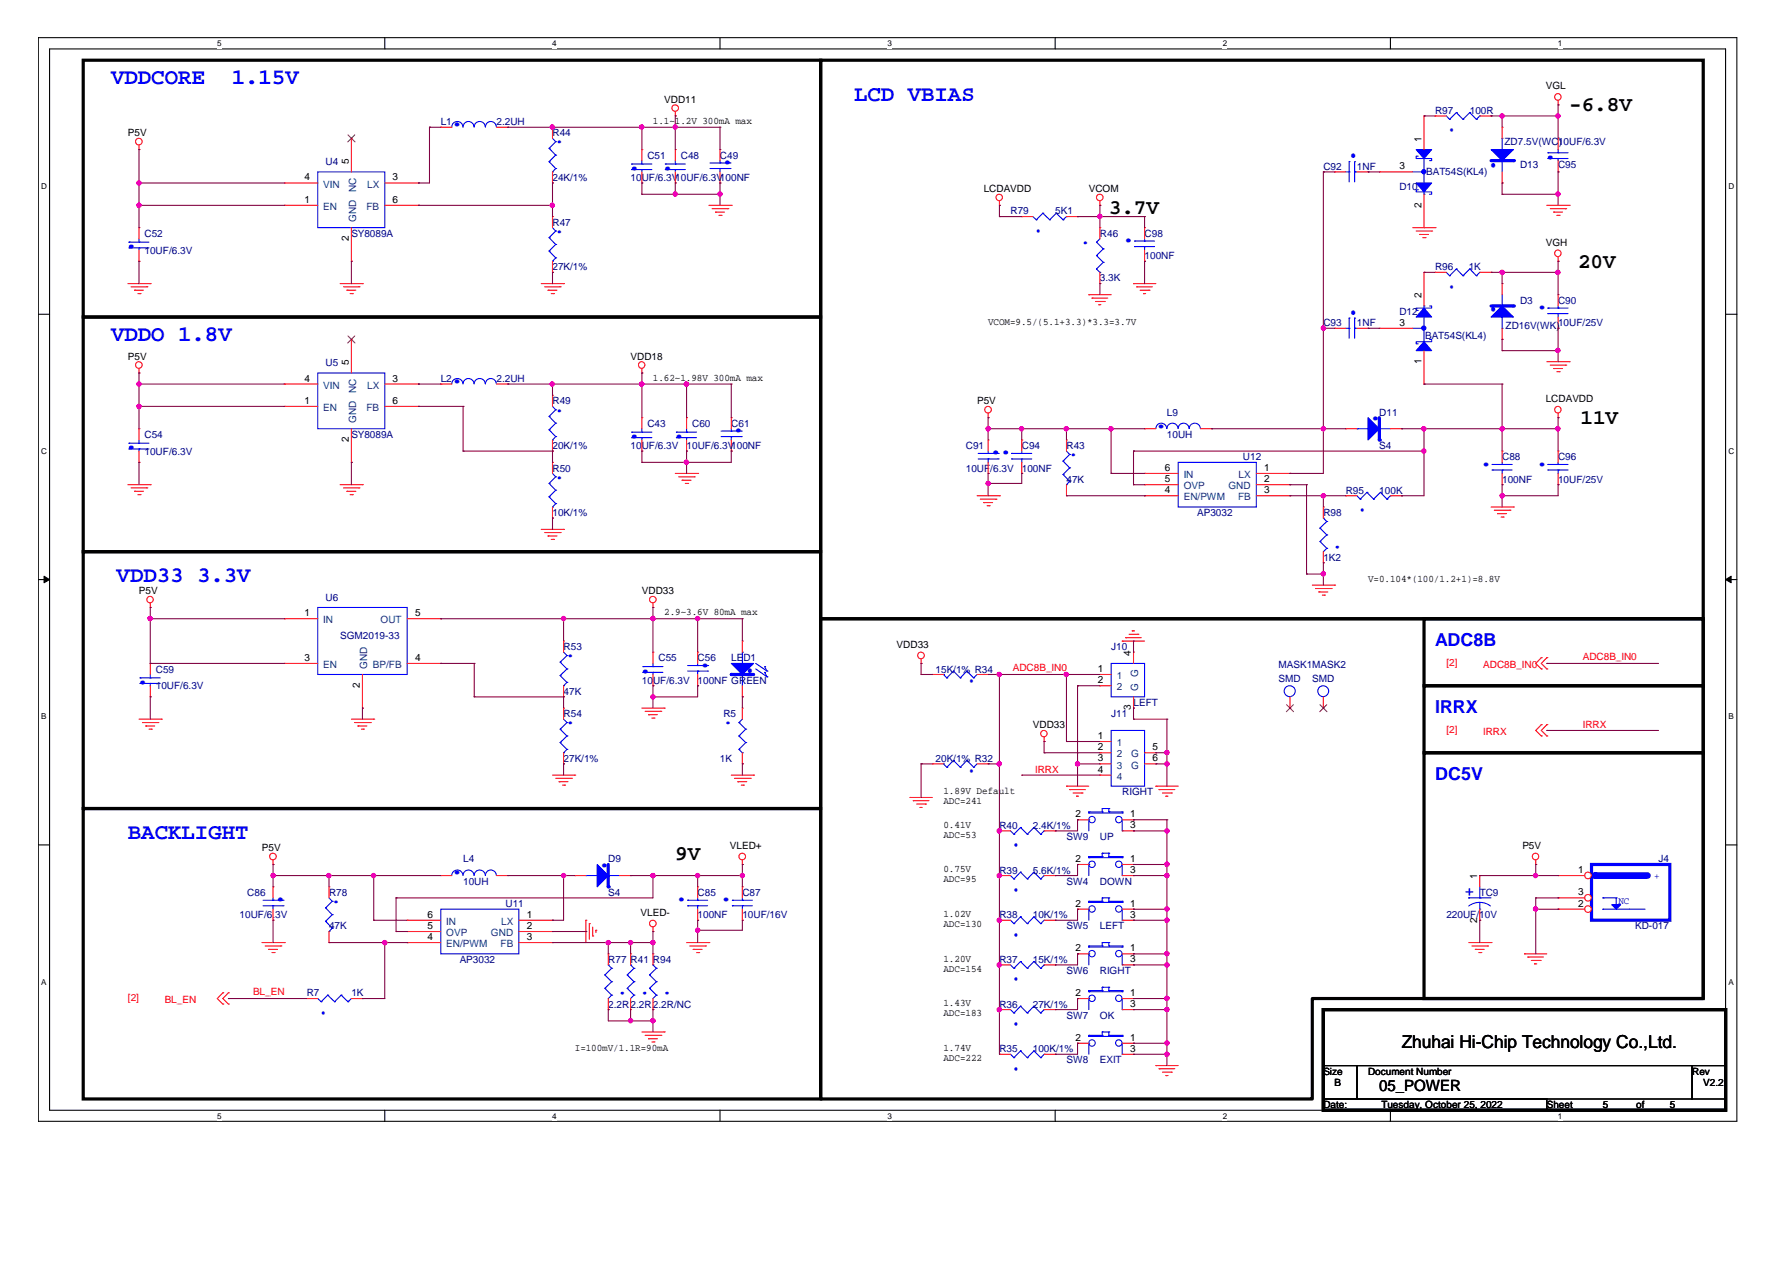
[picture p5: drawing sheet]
<svg xmlns="http://www.w3.org/2000/svg" width="297mm" height="210mm" viewBox="0 0 297 210" stroke-linecap="round" stroke-linejoin="round" font-family="sans-serif">
<defs><g id="words">
<g font-size="5.4" fill="#00f">
<text x="74.2" y="20.9">.</text>
<text x="112.3" y="27.7" transform="rotate(-180 112.3 27.7)">. .</text>
<text x="119" y="27.2">.</text>
<text x="224.1" y="24.2" transform="rotate(90 224.1 24.2)">.</text>
<text x="247.8" y="29" transform="rotate(-90 247.8 29)">.</text>
<text x="258.6" y="25.9" transform="rotate(-180 258.6 25.9)">.</text>
<text x="23.4" y="40.7" transform="rotate(-180 23.4 40.7)">.</text>
<text x="185.5" y="40.2">.</text>
<text x="224.1" y="50.2" transform="rotate(90 224.1 50.2)">.</text>
<text x="247.8" y="53" transform="rotate(-90 247.8 53)">.</text>
<text x="254" y="51.3">.</text>
<text x="74.2" y="63.5">.</text>
<text x="120.8" y="71.6">.</text>
<text x="190.9" y="70.9">.</text>
<text x="226.4" y="69.6">.</text>
<text x="23.4" y="74" transform="rotate(-180 23.4 74)">.</text>
<text x="106.8" y="72.2" transform="rotate(-180 106.8 72.2)">.</text>
<text x="114.2" y="72.2" transform="rotate(-180 114.2 72.2)">.</text>
<text x="163.4" y="75.4">..</text>
<text x="244.7" y="77.2">.</text>
<text x="254" y="77.2">.</text>
<text x="25.3" y="112.9" transform="rotate(-180 25.3 112.9)">.</text>
<text x="108.6" y="111.1" transform="rotate(-180 108.6 111.1)">.</text>
<text x="115.3" y="110.6">.</text>
<text x="124.1" y="109.6" transform="rotate(90 124.1 109.6)">.</text>
<text x="98.6" y="143.7">.</text>
<text x="44.9" y="149.4">.</text>
<text x="74.2" y="145">.</text>
<text x="111.4" y="149.4">.</text>
<text x="118.8" y="149.4">.</text>
</g>
<g font-size="3.9" fill="#00f">
<text x="91.6" y="23.8">.</text>
<text x="240.8" y="22.8" transform="rotate(-90 240.8 22.8)">.</text>
<text x="91.6" y="38.6">.</text>
<text x="172.3" y="39.4" transform="rotate(-90 172.3 39.4)">.</text>
<text x="178.8" y="40.5">.</text>
<text x="240.8" y="48.7" transform="rotate(-90 240.8 48.7)">.</text>
<text x="91.6" y="68.2">.</text>
<text x="176.8" y="75.6">.</text>
<text x="91.6" y="79.3">.</text>
<text x="226" y="85.7" transform="rotate(-90 226 85.7)">.</text>
<text x="222.9" y="90.5" transform="rotate(-180 222.9 90.5)">.</text>
<text x="93.4" y="109">.</text>
<text x="160.9" y="111.8" transform="rotate(90 160.9 111.8)">.</text>
<text x="93.4" y="120.1">.</text>
<text x="119.5" y="120.1">.</text>
<text x="160.9" y="126.6" transform="rotate(90 160.9 126.6)">.</text>
<text x="168.6" y="141.3" transform="rotate(-90 168.6 141.3)">.</text>
<text x="54.5" y="149.7">.</text>
<text x="168.6" y="148.7" transform="rotate(-90 168.6 148.7)">.</text>
<text x="168.6" y="156.1" transform="rotate(-90 168.6 156.1)">.</text>
<text x="111.8" y="164.5" transform="rotate(-180 111.8 164.5)">. . .</text>
<text x="168.6" y="163.5" transform="rotate(-90 168.6 163.5)">.</text>
<text x="53.8" y="169.1" transform="rotate(-90 53.8 169.1)">.</text>
<text x="168.6" y="170.9" transform="rotate(-90 168.6 170.9)">.</text>
<text x="168.6" y="178.3" transform="rotate(-90 168.6 178.3)">.</text>
</g>
<g font-size="3.7" fill="#00f">
<text x="18.4" y="14">VDDCORE</text>
<text x="38.4" y="14">1.15V</text>
<text x="141.6" y="16.8">LCD VBIAS</text>
<text x="18.4" y="56.6">VDDO 1.8V</text>
<text x="19.3" y="96.4">VDD33 3.3V</text>
<text x="21.2" y="139">BACKLIGHT</text>
</g>
<g font-size="3.5">
<text x="260.1" y="18.5">-6.8V</text>
<text x="183.8" y="35.5">3.7V</text>
<text x="261.6" y="44.4">20V</text>
<text x="262" y="70.3">11V</text>
<text x="111.9" y="142.6">9V</text>
</g>
<g font-size="3" fill="#00f">
<text x="237.9" y="107.2">ADC8B</text>
<text x="237.9" y="118.3">IRRX</text>
<text x="237.9" y="129.4">DC5V</text>
</g>
<text font-size="3" x="232.3" y="173.7">Zhuhai Hi-Chip Technology Co.,Ltd.</text>
<text font-size="2.6" x="228.6" y="180.8">05_POWER</text>
<text font-size="2.4" fill="#00f" x="242.9" y="148.6">+</text>
<g font-size="1.7">
<text x="110.1" y="17">VDD11</text>
<text x="256.2" y="14.8">VGL</text>
<text x="21.2" y="22.6">P5V</text>
<text x="108.2" y="20.5">1.1~1.2V 300mA max</text>
<text x="235.6" y="23.5" transform="rotate(-90 235.6 23.5)">1</text>
<text x="50.4" y="29.9">4</text>
<text x="57.8" y="27.2" transform="rotate(-90 57.8 27.2)">5</text>
<text x="65.1" y="29.9">3</text>
<text x="232" y="28.1">3</text>
<text x="50.4" y="33.6">1</text>
<text x="65.1" y="33.6">6</text>
<text x="163.1" y="31.9">LCDAVDD</text>
<text x="180.5" y="31.9">VCOM</text>
<text x="235.6" y="34.4" transform="rotate(-90 235.6 34.4)">2</text>
<text x="57.8" y="40" transform="rotate(-90 57.8 40)">2</text>
<text x="256.2" y="40.7">VGH</text>
<text x="163.8" y="53.9">VCOM=9.5/(5.1+3.3)*3.3=3.7V</text>
<text x="235.6" y="49.4" transform="rotate(-90 235.6 49.4)">2</text>
<text x="21.2" y="59.7">P5V</text>
<text x="104.5" y="59.7">VDD18</text>
<text x="232" y="54">3</text>
<text x="50.4" y="63.3">4</text>
<text x="57.8" y="60.5" transform="rotate(-90 57.8 60.5)">5</text>
<text x="65.1" y="63.3">3</text>
<text x="108.2" y="63.1">1.62~1.98V 300mA max</text>
<text x="235.6" y="60.4" transform="rotate(-90 235.6 60.4)">1</text>
<text x="50.4" y="67">1</text>
<text x="65.1" y="67">6</text>
<text x="162" y="67.1">P5V</text>
<text x="256.2" y="66.7">LCDAVDD</text>
<text x="57.8" y="73.3" transform="rotate(-90 57.8 73.3)">2</text>
<text x="193.1" y="81.8">4</text>
<text x="193.1" y="79.9">5</text>
<text x="193.1" y="78.1">6</text>
<text x="209.5" y="78.1">1</text>
<text x="209.5" y="79.9">2</text>
<text x="209.5" y="81.8">3</text>
<text x="23" y="98.5">P5V</text>
<text x="106.4" y="98.5">VDD33</text>
<text x="226.8" y="96.5">V=0.104*(100/1.2+1)=8.8V</text>
<text x="50.4" y="102.2">1</text>
<text x="68.8" y="102.2">5</text>
<text x="110.1" y="102">2.9~3.6V 80mA max</text>
<text x="148.6" y="107.4">VDD33</text>
<text x="50.4" y="109.6">3</text>
<text x="68.8" y="109.6">4</text>
<text x="182" y="111.4">1</text>
<text x="182" y="113.3">2</text>
<text x="187.5" y="108.7" transform="rotate(-90 187.5 108.7)">4</text>
<text x="59.7" y="114.1" transform="rotate(-90 59.7 114.1)">2</text>
<text x="187.5" y="117.8" transform="rotate(-90 187.5 117.8)">3</text>
<text x="171.2" y="120.8">VDD33</text>
<text x="182" y="122.5">1</text>
<text x="182" y="124.4">2</text>
<text x="191" y="124.4">5</text>
<text x="156.4" y="131.7">1.89V Default</text>
<text x="182" y="126.2">3</text>
<text x="182" y="128.1">4</text>
<text x="191" y="126.2">6</text>
<text x="156.4" y="137.2">0.41V</text>
<text x="156.4" y="133.3">ADC=241</text>
<text x="178.3" y="135.5">2</text>
<text x="187.3" y="135.5">1</text>
<text x="187.3" y="137.3">3</text>
<text x="43.4" y="141.1">P5V</text>
<text x="121" y="140.8">VLED+</text>
<text x="156.4" y="138.9">ADC=53</text>
<text x="178.3" y="142.9">2</text>
<text x="187.3" y="142.9">1</text>
<text x="252.3" y="140.8">P5V</text>
<text x="156.4" y="144.6">0.75V</text>
<text x="156.4" y="146.3">ADC=95</text>
<text x="187.3" y="144.7">3</text>
<text x="244.9" y="145.7" transform="rotate(-90 244.9 145.7)">1</text>
<text x="261.6" y="148.4">3</text>
<text x="261.6" y="144.7">1</text>
<text x="70.8" y="155.9">4</text>
<text x="70.8" y="154">5</text>
<text x="70.8" y="152.2">6</text>
<text x="87.3" y="152.2">1</text>
<text x="87.3" y="154">2</text>
<text x="87.3" y="155.9">3</text>
<text x="106.2" y="151.9">VLED-</text>
<text x="156.4" y="152">1.02V</text>
<text x="156.4" y="153.7">ADC=130</text>
<text x="178.3" y="150.3">2</text>
<text x="187.3" y="150.3">1</text>
<text x="187.3" y="152.2">3</text>
<text x="244.9" y="153" transform="rotate(-90 244.9 153)">2</text>
<text x="261.6" y="150.3">2</text>
<text x="156.4" y="159.5">1.20V</text>
<text x="156.4" y="161.1">ADC=154</text>
<text x="178.3" y="157.7">2</text>
<text x="187.3" y="157.7">1</text>
<text x="187.3" y="159.6">3</text>
<text x="156.4" y="166.9">1.43V</text>
<text x="178.3" y="165.1">2</text>
<text x="187.3" y="165.1">1</text>
<text x="187.3" y="167">3</text>
<text x="156.4" y="168.5">ADC=183</text>
<text x="178.3" y="172.5">2</text>
<text x="187.3" y="172.5">1</text>
<text x="95.3" y="174.3">I=100mV/1.1R=90mA</text>
<text x="156.4" y="174.3">1.74V</text>
<text x="156.4" y="175.9">ADC=222</text>
<text x="187.3" y="174.4">3</text>
<text x="219.4" y="178.2">Size</text>
<text x="226.8" y="178.2">Document Number</text>
<text x="280.5" y="178.2">Rev</text>
<text x="219.4" y="183.7">Date:</text>
<text x="221.2" y="180">B</text>
<text x="229" y="183.7">Tuesday, October 25, 2022</text>
<text x="256.4" y="183.7">Sheet</text>
<text x="265.7" y="183.7">5</text>
<text x="271.2" y="183.7">of</text>
<text x="276.8" y="183.7">5</text>
<text x="282.3" y="180">V2.2</text>
</g>
<g font-size="1.7" fill="#000080">
<text x="73.1" y="20.7">L1</text>
<text x="82.3" y="20.7">2.2UH</text>
<text x="91.6" y="22.6">R44</text>
<text x="237.9" y="18.9">R97</text>
<text x="243.6" y="18.9">100R</text>
<text x="54" y="27.4">U4</text>
<text x="107.3" y="26.3">C51</text>
<text x="112.9" y="26.3">C48</text>
<text x="119.3" y="26.3">C49</text>
<text x="219.4" y="28.2">C92</text>
<text x="224.9" y="28.2">1NF</text>
<text x="236.4" y="29.1">BAT54S(KL4)</text>
<text x="249.4" y="24.1">ZD7.5V(WC)10UF/6.3V</text>
<text x="252" y="27.8">D13</text>
<text x="258.3" y="27.8">C95</text>
<text x="91.6" y="30">24K/1%</text>
<text x="104.5" y="30">10UF/6.3V10UF/6.3V100NF</text>
<text x="167.5" y="35.6">R79</text>
<text x="174.9" y="35.6">5K1</text>
<text x="232" y="31.5">D10</text>
<text x="24" y="39.3">C52</text>
<text x="58.2" y="39.3">SY8089A</text>
<text x="91.6" y="37.4">R47</text>
<text x="182.3" y="39.3">R46</text>
<text x="189.7" y="39.3">C98</text>
<text x="24" y="42.1">10UF/6.3V</text>
<text x="91.6" y="44.8">27K/1%</text>
<text x="182.3" y="46.7">3.3K</text>
<text x="189.7" y="43">100NF</text>
<text x="237.9" y="44.8">R96</text>
<text x="243.5" y="44.8">1K</text>
<text x="232" y="52.2">D12</text>
<text x="252" y="50.4">D3</text>
<text x="258.3" y="50.4">C90</text>
<text x="219.4" y="54.1">C93</text>
<text x="224.9" y="54.1">1NF</text>
<text x="236.2" y="56.1">BAT54S(KL4)</text>
<text x="249.6" y="54.5">ZD16V(WK)10UF/25V</text>
<text x="54" y="60.7">U5</text>
<text x="73.1" y="63.4">L2</text>
<text x="82.3" y="63.4">2.2UH</text>
<text x="91.6" y="67.1">R49</text>
<text x="107.3" y="70.8">C43</text>
<text x="114.7" y="70.8">C60</text>
<text x="121.2" y="70.8">C61</text>
<text x="193.4" y="68.9">L9</text>
<text x="228.6" y="68.9">D11</text>
<text x="24" y="72.6">C54</text>
<text x="24" y="75.4">10UF/6.3V</text>
<text x="58.2" y="72.6">SY8089A</text>
<text x="91.6" y="74.5">20K/1%</text>
<text x="104.5" y="74.5">10UF/6.3V</text>
<text x="113.8" y="74.5">10UF/6.3V100NF</text>
<text x="160.1" y="74.5">C91</text>
<text x="169.4" y="74.5">C94</text>
<text x="176.8" y="74.5">R43</text>
<text x="193.4" y="72.6">10UH</text>
<text x="206" y="76.3">U12</text>
<text x="228.6" y="74.5">S4</text>
<text x="249" y="76.3">C88</text>
<text x="258.3" y="76.3">C96</text>
<text x="91.6" y="78.2">R50</text>
<text x="160.1" y="78.2">10UF/6.3V</text>
<text x="169.4" y="78.2">100NF</text>
<text x="176.8" y="80">47K</text>
<text x="223.1" y="81.9">R95</text>
<text x="228.6" y="81.9">100K</text>
<text x="249" y="80">100NF</text>
<text x="258.3" y="80">10UF/25V</text>
<text x="91.6" y="85.6">10K/1%</text>
<text x="198.4" y="85.6">AP3032</text>
<text x="219.4" y="85.6">R98</text>
<text x="219.4" y="93">1K2</text>
<text x="54" y="99.7">U6</text>
<text x="56.4" y="105.9">SGM2019-33</text>
<text x="93.4" y="107.8">R53</text>
<text x="184.2" y="107.8">J10</text>
<text x="25.8" y="111.5">C59</text>
<text x="106.4" y="113.3">10UF/6.3V</text>
<text x="109.1" y="109.6">C55</text>
<text x="115.6" y="109.6">C56</text>
<text x="115.6" y="113.3">100NF GREEN</text>
<text x="121.2" y="109.6">LED1</text>
<text x="155.1" y="111.5">15K/1% R34</text>
<text x="211.9" y="110.8">MASK1MASK2</text>
<text x="211.9" y="113">SMD</text>
<text x="217.5" y="113">SMD</text>
<text x="25.8" y="114.3">10UF/6.3V</text>
<text x="93.4" y="118.9">R54</text>
<text x="93.4" y="115.2">47K</text>
<text x="119.9" y="118.9">R5</text>
<text x="184.2" y="118.9">J11</text>
<text x="187.9" y="117.1">LEFT</text>
<text x="93.4" y="126.3">27K/1%</text>
<text x="119.3" y="126.3">1K</text>
<text x="155.1" y="126.3">20K/1% R32</text>
<text x="186" y="131.9">RIGHT</text>
<text x="165.7" y="137.4">R40</text>
<text x="171.2" y="137.4">2.4K/1%</text>
<text x="76.8" y="143">L4</text>
<text x="100.8" y="143">D9</text>
<text x="176.8" y="139.3">SW9</text>
<text x="182.3" y="139.3">UP</text>
<text x="274.9" y="143">J4</text>
<text x="41" y="148.6">C86</text>
<text x="54.5" y="148.6">R78</text>
<text x="76.8" y="146.7">10UH</text>
<text x="100.8" y="148.6">S4</text>
<text x="115.6" y="148.6">C85</text>
<text x="123" y="148.6">C87</text>
<text x="165.7" y="144.9">R39</text>
<text x="171.2" y="144.9">5.6K/1%</text>
<text x="176.8" y="146.7">SW4</text>
<text x="182.3" y="146.7">DOWN</text>
<text x="245.3" y="148.6">TC9</text>
<text x="39.7" y="152.3">10UF/6.3V</text>
<text x="54.5" y="154.1">47K</text>
<text x="83.8" y="150.4">U11</text>
<text x="115.6" y="152.3">100NF</text>
<text x="123" y="152.3">10UF/16V</text>
<text x="165.7" y="152.3">R38</text>
<text x="171.2" y="152.3">10K/1%</text>
<text x="176.8" y="154.1">SW5</text>
<text x="182.3" y="154.1">LEFT</text>
<text x="239.7" y="152.3">220UF/10V</text>
<text x="271" y="154.1">KD-017</text>
<text x="76.2" y="159.7">AP3032</text>
<text x="100.8" y="159.7">R77 R41 R94</text>
<text x="165.7" y="159.7">R37</text>
<text x="171.2" y="159.7">15K/1%</text>
<text x="176.8" y="161.5">SW6</text>
<text x="182.3" y="161.5">RIGHT</text>
<text x="50.8" y="165.2">R7</text>
<text x="58.2" y="165.2">1K</text>
<text x="100.8" y="167.1">2.2R2.2R2.2R/NC</text>
<text x="165.7" y="167.1">R36</text>
<text x="171.2" y="167.1">27K/1%</text>
<text x="176.8" y="168.9">SW7</text>
<text x="182.3" y="168.9">OK</text>
<text x="165.7" y="174.5">R35</text>
<text x="171.2" y="174.5">100K/1%</text>
<text x="176.8" y="176.3">SW8</text>
<text x="182.3" y="176.3">EXIT</text>
</g>
<g font-size="1.7" fill="#004080">
<text x="53.6" y="34.8">EN</text>
<text x="53.6" y="31.1">VIN</text>
<text x="59" y="31.8" transform="rotate(-90 59 31.8)">NC</text>
<text x="60.7" y="34.8">FB</text>
<text x="60.9" y="31.1">LX</text>
<text x="59" y="36.8" transform="rotate(-90 59 36.8)">GND</text>
<text x="53.6" y="64.5">VIN</text>
<text x="59" y="65.2" transform="rotate(-90 59 65.2)">NC</text>
<text x="60.9" y="64.5">LX</text>
<text x="53.6" y="68.2">EN</text>
<text x="59" y="70.2" transform="rotate(-90 59 70.2)">GND</text>
<text x="60.7" y="68.2">FB</text>
<text x="196.2" y="83">EN/PWM</text>
<text x="196.2" y="81.1">OVP</text>
<text x="196.2" y="79.3">IN</text>
<text x="203.6" y="81.1">GND</text>
<text x="205.2" y="83">FB</text>
<text x="205.3" y="79.3">LX</text>
<text x="53.6" y="103.4">IN</text>
<text x="63.1" y="103.4">OUT</text>
<text x="53.6" y="110.8">EN</text>
<text x="60.9" y="110.9" transform="rotate(-90 60.9 110.9)">GND</text>
<text x="61.8" y="110.8">BP/FB</text>
<text x="185.1" y="112.6">1</text>
<text x="185.1" y="114.5">2</text>
<text x="188.7" y="114.6" transform="rotate(-90 188.7 114.6)">G G</text>
<text x="185.1" y="123.7">1</text>
<text x="185.1" y="125.6">2</text>
<text x="187.5" y="125.6">G</text>
<text x="185.1" y="127.4">3</text>
<text x="185.1" y="129.3">4</text>
<text x="187.5" y="127.4">G</text>
<text x="74" y="155.2">OVP</text>
<text x="74" y="153.4">IN</text>
<text x="81.4" y="155.2">GND</text>
<text x="83.1" y="153.4">LX</text>
<text x="74" y="157.1">EN/PWM</text>
<text x="83" y="157.1">FB</text>
</g>
<g font-size="1.7" fill="#f00">
<text x="167.9" y="111.3">ADC8B_IN0</text>
<text x="239.7" y="110.4">[2]</text>
<text x="245.9" y="110.8">ADC8B_IN0</text>
<text x="262.4" y="109.4">ADC8B_IN0</text>
<text x="239.7" y="121.5">[2]</text>
<text x="245.9" y="121.9">IRRX</text>
<text x="262.4" y="120.7">IRRX</text>
<text x="171.6" y="128.1">IRRX</text>
<text x="21.2" y="165.9">[2]</text>
<text x="27.3" y="166.3">BL_EN</text>
<text x="41.9" y="165">BL_EN</text>
</g>
<g font-size="1.7" fill="#00f">
<text x="268.3" y="149.8">NC</text>
<text x="274.2" y="145.7">+</text>
</g>
<g font-size="1.3">
<text x="36" y="7.7">5</text>
<text x="91.5" y="7.7">4</text>
<text x="147.1" y="7.7">3</text>
<text x="202.7" y="7.7">2</text>
<text x="258.2" y="7.7">1</text>
<text x="6.8" y="31.3">D</text>
<text x="286.5" y="31.3">D</text>
<text x="6.8" y="75.3">C</text>
<text x="286.5" y="75.3">C</text>
<text x="6.8" y="119.3">B</text>
<text x="286.5" y="119.3">B</text>
<text x="6.8" y="163.3">A</text>
<text x="286.5" y="163.3">A</text>
<text x="36" y="185.5">5</text>
<text x="91.5" y="185.5">4</text>
<text x="147.1" y="185.5">3</text>
<text x="202.7" y="185.5">2</text>
<text x="258.2" y="185.5">1</text>
</g>
</g></defs>
<path d="M6.3 6.2h281.6v179.7h-281.6zM8.2 8.1h277.8v176h-277.8z" fill="none" stroke="#000" stroke-width=".18"/>
<g fill="#fff">
<path d="M36 6.5h.7v1.5h-.7z"/>
<path d="M36 184.3h.7v1.5h-.7z"/>
</g>
<path d="M63.8 6.2v1.9M63.8 184.1v1.8" fill="none" stroke="#000" stroke-width=".18"/>
<g fill="#fff">
<path d="M91.5 6.5h.8v1.5h-.8z"/>
<path d="M91.5 184.3h.8v1.5h-.8z"/>
</g>
<path d="M119.3 6.2v1.9M119.3 184.1v1.8" fill="none" stroke="#000" stroke-width=".18"/>
<g fill="#fff">
<path d="M147.1 6.5h.7v1.5h-.7z"/>
<path d="M147.1 184.3h.7v1.5h-.7z"/>
</g>
<path d="M174.9 6.2v1.9M174.9 184.1v1.8" fill="none" stroke="#000" stroke-width=".18"/>
<g fill="#fff">
<path d="M202.7 6.5h.7v1.5h-.7z"/>
<path d="M202.7 184.3h.7v1.5h-.7z"/>
</g>
<path d="M230.5 6.2v1.9M230.5 184.1v1.8" fill="none" stroke="#000" stroke-width=".18"/>
<g fill="#fff">
<path d="M258.2 6.5h.8v1.5h-.8z"/>
<path d="M258.2 184.3h.8v1.5h-.8z"/>
<path d="M6.8 30.1h1v1.5h-1z"/>
<path d="M286.5 30.1h1v1.5h-1z"/>
<path d="M6.8 74.1h1v1.5h-1z"/>
<path d="M286.5 74.1h1v1.5h-1z"/>
</g>
<path d="M6.3 52.1h1.9M286 52.1h1.9" fill="none" stroke="#000" stroke-width=".18"/>
<g fill="#fff">
<path d="M6.8 118.1h.9v1.5h-.9z"/>
<path d="M286.5 118.1h.9v1.5h-.9z"/>
</g>
<path d="M6.3 96.1h1.9M286 96.1h1.9" fill="none" stroke="#000" stroke-width=".18"/>
<g fill="#000" stroke="#000" stroke-width=".17">
<path d="M7.3 95.5l.9 .6-.9 .5z" fill-rule="evenodd"/>
<path d="M286 96.1l.9-.6v1.1z" fill-rule="evenodd"/>
</g>
<g fill="#fff">
<path d="M6.8 162.1h.9v1.5h-.9z"/>
<path d="M286.5 162.1h.9v1.5h-.9z"/>
</g>
<path d="M6.3 140.1h1.9M286 140.1h1.9M219.4 167.4h66.6v9.3h-66.6zM219.4 176.7h5.5v5.5h-5.5zM224.9 176.7h55.6v5.5h-55.6zM280.5 176.7h5.5v5.5h-5.5zM219.4 182.2h37v1.9h-37z" fill="none" stroke="#000" stroke-width=".18"/>
<path d="M13.8 10h122.2v42.6h-122.2zM136 10h146.3v92.6h-146.3zM13.8 52.6h122.2v38.9h-122.2zM13.8 91.5h122.2v42.6h-122.2zM136 102.6h146.3v63h-64.8v16.6h-81.5zM236 102.6h46.3v11.1h-46.3zM236 113.7h46.3v11.1h-46.3zM13.8 134.1h122.2v48.1h-122.2zM236 124.8h46.3v40.8h-46.3zM219.4 167.4h66.6v16.7h-66.6z" fill="none" stroke="#000" stroke-width=".53"/>
<g fill="none" stroke="#f00" stroke-width=".18">
<path d="M111.9 19.2h.1M111.9 18.5v.7M258.3 17.4h.1M258.3 16.7v.7M23 24.8h.1M23 24.1v.7M117.5 34h3.7M118 34.6h2.6M118.6 35.2h.1M118.6 35.2h1.5M119.2 35.7h.3M119.5 35.7h.1"/>
<path d="M120.6 34.6h.1M121.2 34h.1M165.7 34h.1M165.7 33.3v.7M182.3 34h.1M182.3 33.3v.7M234.2 37.7h3.7M234.7 38.3h2.6M235.3 38.9h.1M235.3 38.9h1.5M235.8 39.4h.4M236.2 39.4h.1"/>
<path d="M237.3 38.3h.1M237.9 37.7h.1M256.4 34h3.7M257 34.6h2.5M257.5 35.2h.1M257.5 35.2h1.5M258.1 35.7h.3M258.4 35.7h.1M259.5 34.6h.1M260.1 34h.1M21.2 47h3.7M21.7 47.6h2.6"/>
<path d="M22.3 48.1h.1M22.3 48.1h1.5M22.9 48.7h.3M23.2 48.7h.1M24.3 47.6h.1M24.9 47h.1M56.4 47h3.7M56.9 47.6h2.6M57.5 48.1h.1M57.5 48.1h1.5M58 48.7h.4M58.4 48.7h.1"/>
<path d="M59.5 47.6h.1M60.1 47h.1M89.7 47h3.7M90.3 47.6h2.6M90.8 48.1h.1M90.8 48.1h1.5M91.4 48.7h.4M91.8 48.7h.1M92.9 47.6h.1M93.4 47h.1M180.5 48.9h.1M180.5 48.9h3.7"/>
<path d="M181 49.4h.1M181 49.4h2.6M181.6 50h1.5M182.1 50.5h.1M182.1 50.5h.4M183.1 50h.1M187.9 47h.1M187.9 47h3.7M188.4 47.6h.1M188.4 47.6h2.6M189 48.1h1.5M189.5 48.7h.1"/>
<path d="M189.5 48.7h.4M190.5 48.1h.1M228.6 54.4h.1M228.6 54.4h5.6M236 45.2h.1M236 45.2v5.5M236 58.1v5.6M256.4 60h3.7M258.3 43.3h.1M258.3 42.6v.7M260.1 60h.1M23 61.8h.1"/>
<path d="M23 61.1v.7M106.4 61.8h.1M106.4 61.1v.7M111.9 78.5h3.7M112.5 79.1h2.6M113.1 79.6h.1M113.1 79.6h1.4M115.1 79.1h.1M115.6 78.5h.1M163.8 69.3h.1M163.8 68.5v.8M189.7 71.1h.1"/>
<path d="M189.7 71.1h1.9M199 71.1h1.8M200.8 71.1h.1M236 63.7h.1M257 60.5h2.5M257.5 61.1h.1M257.5 61.1h1.5M258.1 61.6h.3M258.3 69.3h.1M258.3 74.8h.1M258.3 68.5v.8M258.3 74.8v1.9"/>
<path d="M258.3 78.5v1.9M258.4 61.6h.1M259.5 60.5h.1M21.2 80.4h3.7M21.7 80.9h2.6M22.3 81.5h.1M22.3 81.5h1.5M22.9 82h.3M23.2 82h.1M24.3 80.9h.1M24.9 80.4h.1M24.9 100v.7"/>
<path d="M56.4 80.4h3.7M56.9 80.9h2.6M57.5 81.5h.1M57.5 81.5h1.5M58 82h.4M58.4 82h.1M59.5 80.9h.1M60.1 80.4h.1M89.7 87.8h3.7M90.3 88.3h2.6M90.8 88.9h.1M90.8 88.9h1.5"/>
<path d="M91.4 89.4h.4M91.8 89.4h.1M92.9 88.3h.1M93.4 87.8h.1M108.2 100v.7M113.6 80.2h.4M114 80.2h.1M162 82.2h3.7M162.5 82.8h2.6M163.1 83.3h.1M163.1 83.3h1.4M163.6 83.9h.4"/>
<path d="M164 83.9h.1M165.1 82.8h.1M165.7 82.2h.1M217.5 97h3.7M218.1 97.6h2.6M218.6 98.1h.1M218.6 98.1h1.5M219.2 98.7h.3M219.5 98.7h.1M220.7 97.6h.1M221.2 97h.1M247.2 84.1h3.7"/>
<path d="M247.7 84.6h2.6M248.2 85.2h.1M248.2 85.2h1.5M248.8 85.7h.4M249.2 85.7h.1M250.3 84.6h.1M250.9 84.1h.1M258.3 80.4h.1M23 119.2h3.7M23.6 119.8h2.6M24.9 100.7h.1M26.2 119.8h.1"/>
<path d="M26.7 119.2h.1M58.2 119.2h3.7M58.8 119.8h2.6M61.4 119.8h.1M61.9 119.2h.1M93.4 117.4h.1M93.4 117.4v1.8M106.4 117.4h3.7M106.9 117.9h2.6M107.5 118.5h.1M107.5 118.5h1.5M108.1 119.1h.3"/>
<path d="M108.2 100.7h.1M108.4 119.1h.1M109.5 117.9h.1M110.1 117.4h.1M123 117.4h.1M123 117.4v1.8M152.7 110h.1M152.7 109.3v.7M186 106.3h.1M186 106.3h3.7M186.6 105.7h.1M186.6 105.7h2.6"/>
<path d="M187.1 105.2h1.5M187.7 104.6h.1M187.7 104.6h.4M188.6 105.2h.1M255.5 109h.1M255.5 110.9h.1M255.5 109l-.9 1 .9 .9M256.4 109h.1M256.4 110.9h.1M256.4 109l-.9 1 .9 .9M24.2 120.4h.1M24.2 120.4h1.4"/>
<path d="M24.7 120.9h.4M25.1 120.9h.1M59.3 120.4h.1M59.3 120.4h1.5M59.9 120.9h.4M60.3 120.9h.1M91.6 128.5h3.7M92.1 129h2.6M92.7 129.6h.1M92.7 129.6h1.5M93.2 130.2h.4M93.4 126.6h.1"/>
<path d="M93.4 124.8v1.8M93.6 130.2h.1M94.7 129h.1M95.3 128.5h.1M121.2 128.5h3.7M121.7 129h2.7M122.3 129.6h.1M122.3 129.6h1.5M122.9 130.2h.3M123 126.6h.1M123 124.8v1.8M123.2 130.2h.1"/>
<path d="M124.4 129h.1M124.9 128.5h.1M150.8 132.2h.1M150.8 132.2h3.8M151.4 132.8h.1M151.4 132.8h2.6M151.9 133.3h1.5M152.5 133.9h.1M152.5 133.9h.4M153.4 133.3h.1M173.1 122.9h.1M173.1 122.2v.7"/>
<path d="M176.8 130.4h.1M176.8 130.4h3.7M177.3 130.9h.1M177.3 130.9h2.6M177.9 131.5h1.5M178.4 132h.1M178.4 132h.4M179.4 131.5h.1M191.6 130.4h.1M191.6 130.4h3.7M192.1 130.9h.1M192.1 130.9h2.6"/>
<path d="M192.7 131.5h1.5M193.3 132h.1M193.3 132h.3M194.2 131.5h.1M255.5 120.2h.1M255.5 122h.1M255.5 120.2l-.9 .9 .9 .9M256.4 120.2h.1M256.4 122h.1M256.4 120.2l-.9 .9 .9 .9M43.4 156.3h3.7M44 156.8h2.6"/>
<path d="M44.5 157.4h.1M44.5 157.4h1.5M45.1 157.9h.3M45.3 143.3h.1M45.3 142.6v.7M45.4 157.9h.1M46.6 156.8h.1M47.1 156.3h.1M97.1 152.6h.1M97.1 152.6v3.7M97.7 153.1h.1M97.7 153.1v2.6"/>
<path d="M98.2 155.2h.1M98.2 153.7v1.5M98.8 154.2h.1M98.8 154.2v.4M108.2 154.4h.1M108.2 158.2h.1M108.2 153.7v.7M108.2 158.2v1.8M113.8 156.3h3.7M114.3 156.8h2.6M114.9 157.4h.1M114.9 157.4h1.5"/>
<path d="M115.5 157.9h.3M115.8 157.9h.1M116.9 156.8h.1M117.5 156.3h.1M123 143.3h.1M123 142.6v.7M243.5 156.3h3.7M244 156.8h2.6M244.5 157.4h.1M244.5 157.4h1.5M245.1 157.9h.4M245.5 157.9h.1"/>
<path d="M246.6 156.8h.1M247.2 156.3h.1M252.7 158.2h.1M252.7 158.2h3.7M253.3 158.7h.1M253.3 158.7h2.5M253.8 159.2h1.5M254.4 159.8h.1M254.4 159.8h.3M254.6 143.3h.1M254.6 142.6v.7M255.3 159.2h.1"/>
<path d="M36.9 164.6h.1M36.9 166.5h.1M36.9 164.6l-.9 1 .9 .9M37.9 164.6h.1M37.9 166.5h.1M37.9 164.6l-1 1 1 .9M106.4 171.1h3.7M106.9 171.7h2.6M107.5 172.2h.1M107.5 172.2h1.5M108.1 172.8h.3M108.2 167.4h.1"/>
<path d="M108.2 165.6v1.8M108.4 172.8h.1M109.5 171.7h.1M110.1 171.1h.1M191.6 176.7h.1M191.6 176.7h3.7M192.1 177.2h.1M192.1 177.2h2.6M192.7 177.8h1.5M193.3 178.3h.1M193.3 178.3h.3M194.2 177.8h.1"/>
<circle cx="111.9" cy="17.9" r=".55"/>
<circle cx="258.2" cy="16.1" r=".54"/>
<circle cx="23" cy="23.5" r=".55"/>
<circle cx="165.6" cy="32.7" r=".53"/>
<circle cx="182.3" cy="32.7" r=".55"/>
<circle cx="258.2" cy="42" r=".54"/>
<circle cx="23" cy="60.5" r=".55"/>
<circle cx="106.4" cy="60.5" r=".54"/>
<circle cx="163.8" cy="67.9" r=".55"/>
<circle cx="258.2" cy="67.9" r=".54"/>
<circle cx="24.9" cy="99.4" r=".53"/>
<circle cx="108.2" cy="99.4" r=".55"/>
<circle cx="152.7" cy="108.7" r=".55"/>
<circle cx="173" cy="121.6" r=".53"/>
<circle cx="45.2" cy="142" r=".55"/>
<circle cx="108.2" cy="153.1" r=".55"/>
<circle cx="123" cy="142" r=".55"/>
<circle cx="254.5" cy="142" r=".54"/>
</g>
<g fill="none" stroke="#00f" stroke-width=".18">
<path d="M234.2 54.4h1.8M236 50.7h.1M236 54.4h.1M236 50.7v7.4M237 50.7h.3v.4h-2.6v.4h.4M237 56.3h.3v.4h-2.6v.3h.4M191.6 71a.9 .9 0 0 1 .9-.8 .9 .9 0 0 1 .9 .8M193.4 71a.92 .92 0 0 1 .9-.8 .92 .92 0 0 1 1 .8M195.3 71a.9 .9 0 0 1 .9-.8 .9 .9 0 0 1 .9 .8M197.1 71a.92 .92 0 0 1 .9-.8 .92 .92 0 0 1 1 .8M256.6 77.9h.1M256.6 77h.1"/>
<path d="M256.6 77.9h3.3M256.6 77h3.3M258.3 77h.1M258.3 77.9h.1M258.3 76.7v.3M258.3 77.9v.6M93.4 119.2l.6 .6M94 119.8h.1M94 119.8l-1.1 1.1M122.5 119.8h.1M122.5 119.8l1.1 1.1M123 119.2l-.5 .6"/>
<path d="M92.9 120.9h.1M92.9 123.1h.1M92.9 120.9l1.1 1.1M92.9 123.1l1.1 1.1M93.4 124.8h.1M94 122h.1M94 124.2h.1M94 122l-1.1 1.1M94 124.2l-.6 .6M122.5 122h.1M122.5 124.2h.1M122.5 122l1.1 1.1"/>
<path d="M122.5 124.2l.5 .6M123 124.8h.1M123.6 120.9h.1M123.6 123.1h.1M123.6 120.9l-1.1 1.1M123.6 123.1l-1.1 1.1M108.2 160h.1M108.2 160l.6 .5M107.7 163.9h.1M107.7 161.6h.1M107.7 163.9l1.1 1.1M107.7 161.6l1.1 1.2"/>
<path d="M108.8 165h.1M108.8 162.8h.1M108.8 160.5h.1M108.8 165l-.6 .6M108.8 162.8l-1.1 1.1M108.8 160.5l-1.1 1.1"/>
</g>
<g fill="#00f" stroke="#00f" stroke-width=".18">
<path d="M236 56.7l1.3 1.4h-2.6z" fill-rule="evenodd"/>
<path d="M236 51.1l1.3 1.5h-2.6z" fill-rule="evenodd"/>
<circle cx="236" cy="54.4" r=".36"/>
</g>
<path d="M121.2 111.8h3.7" fill="none" stroke="#00f" stroke-width=".53"/>
<circle cx="121.2" cy="111.8" r=".26" fill="#00f"/>
<path d="M121.2 110h3.7l-1.9 1.8v-1.8v1.8z" fill-rule="evenodd" fill="#00f" stroke="#00f" stroke-width=".18"/>
<g fill="none" stroke="#00f" stroke-width=".18">
<path d="M74.9 21.1a.94 .94 0 0 1 .9-1 .94 .94 0 0 1 1 1 .9 .9 0 0 1 .9-1 .9 .9 0 0 1 .9 1M78.6 21.1a.92 .92 0 0 1 .9-1 .92 .92 0 0 1 .9 1M80.5 21.1a.9 .9 0 0 1 .9-1 .9 .9 0 0 1 .9 1M91 39.4h.1M91 39.4l1.1 1.1M91.6 37.7l.5 .6M92.1 38.3h.1M92.1 38.3l-1.1 1.1M117.7 27.9h3.3M117.7 27h3.3M119.3 27h.1M119.3 27.9h.1"/>
<path d="M119.3 26.6v.4M119.3 27.9v.6M121 27.9h.1M121 27h.1M91 41.6h.1M91 41.6l1.1 1.2M91.6 43.3h.1M92.1 40.5h.1M92.1 42.8h.1M92.1 40.5l-1.1 1.1M92.1 42.8l-.5 .5M223.1 54.4h.5"/>
<path d="M223.6 52.7h.1M223.6 54.4h.1M223.6 52.7v3.4M224.5 54.4h.1M224.5 52.7h.1M224.5 54.4h.4M224.5 52.7v3.4M52.7 61.8h11.1v9.3h-11.1zM167.7 76.1h.1M167.7 75.2h.1M167.7 76.1h3.3M167.7 75.2h3.3"/>
<path d="M169.4 75.2h.1M169.4 76.1h.1M169.4 74.8v.4M169.4 76.1v.6M195.3 76.7h12.9v7.4h-12.9zM224.9 82.2l.6 .6M225.5 82.8h.1M226.6 81.6h.1M226.6 81.6l-1.1 1.2M226.6 81.6l1.1 1.2M227.7 82.8h.1M228.8 81.6h.1"/>
<path d="M228.8 81.6l-1.1 1.2M228.8 81.6l1.1 1.2M229.9 82.8h.1M230.5 82.2h.1M230.5 82.2l-.6 .6M106.6 110.5h.1M106.6 111.5h.1M106.6 110.5h3.3M106.6 111.5h3.3M108.2 111.5h.1M108.2 110.5h.1M108.2 110v.5"/>
<path d="M108.2 111.5v.3M114 111.3h3.3M114 110.3h3.3M115.6 110.3h.1M115.6 111.3h.1M115.6 110v.3M115.6 111.3v.5M117.3 111.3h.1M117.3 110.3h.1M123 108.1h.1M123 111.8h.1M123 108.1v1.9"/>
<path d="M123 111.8v1.9M125.3 110l1.8 1.3M125.3 110.9l1.8 1.3M126.8 111.5h.1M126.8 110.5h.1M126.8 111.5l.3 .7M126.8 110.5l.3 .8M127.1 111.3h.1M127.1 112.2h.1M43.6 150.2h3.3M43.6 149.3h3.3M45.3 149.3h.1"/>
<path d="M45.3 150.2h.1M45.3 148.9v.4M45.3 150.2v.5M46.9 150.2h.1M46.9 149.3h.1M73.1 150.7h12.9v7.5h-12.9zM104.5 160h.1M104.5 160l.6 .5M167.5 160l.6 .5M169.2 159.4h.1M169.2 159.4l-1.1 1.1M169.2 159.4l1.1 1.1"/>
<path d="M171.4 159.4h.1M171.4 159.4l-1.1 1.1M171.4 159.4l1.1 1.1M173.1 160h.1M173.1 160l-.6 .5M180.5 149.4h.1M180.5 149.6h.1M180.5 150.7h.1M180.5 149.6h5.5M180.5 149.4h2.2M180.5 149.4v.2M180.5 150.7v1.9"/>
<path d="M182.7 148.9h.1M182.7 149.4h.1M182.7 148.9h1.1M182.7 148.9v.5M183.8 149.4h.1M183.8 148.9h.1M183.8 149.4h2.2M183.8 148.9v.5M186 149.6h.1M186 149.4h.1M186 152.6h.1M186 149.4v.2"/>
<path d="M186 150.7v1.9M104 163.9h.1M104 161.6h.1M104 163.9l1.1 1.1M104 161.6l1.1 1.2M105.1 165h.1M105.1 162.8h.1M105.1 160.5h.1M105.1 165l-.6 .6M105.1 162.8l-1.1 1.1M105.1 160.5l-1.1 1.1M167.5 174.8l.6 .6"/>
<path d="M168.1 160.5h.1M168.1 175.4h.1M169.2 174.2h.1M169.2 174.2l-1.1 1.2M169.2 174.2l1.1 1.2M170.3 160.5h.1M170.3 175.4h.1M171.4 174.2h.1M171.4 174.2l-1.1 1.2M171.4 174.2l1.1 1.2M172.5 160.5h.1M172.5 175.4h.1"/>
<path d="M173.1 174.8h.1M173.1 174.8l-.6 .6"/>
<circle cx="219.3" cy="114.6" r=".9"/>
<circle cx="181" cy="150.7" r=".53"/>
<circle cx="185.5" cy="150.7" r=".53"/>
</g>
<g fill="none" stroke="#f00" stroke-width=".18">
<path d="M73.1 21.1h.1M73.1 21.1h1.8M82.3 21.1h1.9M84.2 21.1h.1M91.6 35.9h.1M91.6 35.9v1.8M119.3 24.8h.1M119.3 30.3h.1M119.3 24.8v1.8M119.3 28.5v1.8M58.2 56.3h.1M58.2 56.3v5.5"/>
<path d="M91.6 45.2h.1M91.6 43.3v1.9M221.2 54.4h.1M221.2 54.4h1.9M224.9 54.4h1.9M226.8 54.4h.1M47.1 67.4h.1M47.1 63.7h.1M47.1 67.4h5.6M47.1 63.7h5.6M58.2 76.7h.1M58.2 71.1v5.6"/>
<path d="M63.8 67.4h5.6M63.8 63.7h5.6M69.4 63.7h.1M69.4 67.4h.1M169.4 73h.1M169.4 78.5h.1M169.4 73v1.8M169.4 76.7v1.8M189.7 78.5h.1M189.7 78.5h5.6M208.2 78.5h5.6M213.8 78.5h.1"/>
<path d="M189.7 82.2h.1M189.7 80.4h.1M189.7 82.2h5.6M189.7 80.4h5.6M208.2 82.2h5.6M208.2 80.4h5.6M213.8 80.4h.1M213.8 82.2h.1M223.1 82.2h.1M223.1 82.2h1.8M230.5 82.2h1.8M232.3 82.2h.1"/>
<path d="M108.2 113.7h.1M108.2 108.1h.1M108.2 108.1v1.9M108.2 111.8v1.9M115.6 108.1h.1M115.6 113.7h.1M115.6 108.1v1.9M115.6 111.8v1.9M123 115.5h.1M123 106.3h.1M123 106.3v1.8M123 113.7v1.8"/>
<path d="M219.4 117.4h.1M219.4 115.5v1.9M45.3 147h.1M45.3 152.6h.1M45.3 147v1.9M45.3 150.7v1.9M67.5 156.3h.1M67.5 154.4h.1M67.5 152.6h.1M67.5 152.6h5.6M67.5 154.4h5.6M67.5 156.3h5.6"/>
<path d="M86 152.6h5.6M86 154.4h5.6M86 156.3h5.6M91.6 152.6h.1M91.6 154.4h.1M91.6 156.3h.1M104.5 158.2h.1M104.5 158.2v1.8M165.7 160h.1M165.7 160h1.8M173.1 160h1.8M174.9 160h.1"/>
<path d="M178.6 150.7h.1M178.6 150.7h1.9M186 150.7h1.9M186 152.6h1.9M187.9 150.7h.1M187.9 152.6h.1M104.5 167.4h.1M104.5 165.6v1.8M165.7 174.8h.1M165.7 174.8h1.8M173.1 174.8h1.8M174.9 174.8h.1"/>
</g>
<path d="M57.7 55.7l1.1 1.2M58.8 55.7l-1.2 1.2M218.8 116.8l1.2 1.2M219.9 116.8l-1.1 1.2" fill="none" stroke="#804000" stroke-width=".17"/>
<path d="M100.8 143.3v3.7" fill="none" stroke="#00f" stroke-width=".53"/>
<circle cx="100.8" cy="147" r=".26" fill="#00f"/>
<g fill="#00f" stroke="#00f" stroke-width=".18">
<path d="M99 143.3l1.8 1.9h-1.8h1.8l-1.8 1.8z" fill-rule="evenodd"/>
<path d="M234.7 24.8h2.6l-1.3 1.5z" fill-rule="evenodd"/>
<path d="M234.7 30.3h2.6l-1.3 1.5z" fill-rule="evenodd"/>
<circle cx="236" cy="28.5" r=".36"/>
</g>
<g fill="none" stroke="#00f" stroke-width=".18">
<path d="M239.7 19.2l.6 .6M240.3 19.8h.1M241.4 18.7h.1M241.4 18.7l-1.1 1.1M241.4 18.7l1.1 1.1M242.5 19.8h.1M243.6 18.7h.1M243.6 18.7l-1.1 1.1M243.6 18.7l1.1 1.1M244.7 19.8h.1M245.3 19.2h.1M245.3 19.2l-.6 .6"/>
<path d="M23 39.6v.5M52.7 28.5h11.1v9.2h-11.1zM91 24.6h.1M91 26.8h.1M91 24.6l1.1 1.1M91 26.8l1.1 1.1M91.6 28.5h.1M91.6 22.9l.5 .6M92.1 23.5h.1M92.1 25.7h.1M92.1 27.9h.1M92.1 23.5l-1.1 1.1"/>
<path d="M92.1 25.7l-1.1 1.1M92.1 27.9l-.5 .6M104.7 27.2h.1M104.7 28.1h.1M104.7 27.2h3.4M104.7 28.1h3.4M106.4 28.1h.1M106.4 27.2h.1M106.4 26.6v.6M106.4 28.1v.4M171.2 35.9l.6 .5M171.8 36.4h.1"/>
<path d="M172.9 35.3h.1M172.9 35.3l-1.1 1.1M172.9 35.3l1.1 1.1M174 36.4h.1M175.1 35.3h.1M175.1 35.3l-1.1 1.1M175.1 35.3l1.1 1.1M176.2 36.4h.1M176.8 35.9h.1M176.8 35.9l-.6 .5M188.1 40h.1M188.1 40h3.3"/>
<path d="M189.7 40h.1M189.7 39.6v.4M223.1 28.5h.5M223.6 26.8h.1M223.6 28.5h.1M223.6 26.8v3.4M224.5 28.5h.1M224.5 26.8h.1M224.5 28.5h.4M224.5 26.8v3.4M234.2 28.5h1.8M235.1 31.5h-.4v.3h2.6v.4h-.3"/>
<path d="M235.1 25.9h-.4v.4h2.6v.3h-.3M236 32.2h.1M236 28.5h.1M236 24.8v7.4M256.6 25.3h.1M256.6 26.3h.1M256.6 25.3h3.3M256.6 26.3h3.3M258.3 26.3h.1M258.3 25.3h.1M258.3 24.8v.5M258.3 26.3v.3"/>
<path d="M21.4 40.1h.1M21.4 41.1h.1M21.4 40.1h3.3M21.4 41.1h3.3M23 41.1h.1M23 40.1h.1M23 41.1v.4M188.1 40.9h.1M188.1 40.9h3.3M189.7 40.9h.1M189.7 40.9v.6M256.6 52h.1"/>
<path d="M256.6 51.1h.1M256.6 52h3.3M256.6 51.1h3.3M258.3 51.1h.1M258.3 52h.1M258.3 50.7v.4M258.3 52v.6M21.4 73.5h.1M21.4 74.4h.1M21.4 73.5h3.3M21.4 74.4h3.3M23 74.4h.1"/>
<path d="M23 73.5h.1M23 73v.5M23 74.4v.4M91.6 78.5l.5 .6M92.1 79.1h.1M92.1 79.1l-1.1 1.1M112.1 71.6h.1M112.1 72.6h.1M112.1 71.6h3.4M112.1 72.6h3.4M113.8 72.6h.1M113.8 71.6h.1"/>
<path d="M113.8 71.1v.5M113.8 72.6v.4M119.5 72.4h3.4M119.5 71.5h3.4M121.2 71.5h.1M121.2 72.4h.1M121.2 71.1v.4M121.2 72.4v.6M122.9 72.4h.1M122.9 71.5h.1M162.1 76.1h3.4M162.1 75.2h3.4"/>
<path d="M163.8 75.2h.1M163.8 76.1h.1M163.8 74.8v.4M163.8 76.1v.6M165.5 76.1h.1M165.5 75.2h.1M176.2 76.4h.1M176.2 78.7h.1M176.2 76.4l1.1 1.2M176.2 78.7l1.1 1.1M176.8 74.8l.5 .6M177.3 75.4h.1"/>
<path d="M177.3 77.6h.1M177.3 79.8h.1M177.3 75.4l-1.1 1M177.3 77.6l-1.1 1.1M177.3 79.8l-.5 .6M247.3 77.9h.1M247.3 77h.1M247.3 77.9h3.3M247.3 77h3.3M249 77h.1M249 77.9h.1M249 76.7v.3"/>
<path d="M249 77.9v.6M91 80.2h.1M91 82.4h.1M91 80.2l1.1 1.1M91 82.4l1.1 1.1M91.6 84.1h.1M92.1 81.3h.1M92.1 83.5h.1M92.1 81.3l-1.1 1.1M92.1 83.5l-.5 .6M176.8 80.4h.1M218.8 89.8h.1"/>
<path d="M218.8 87.6h.1M218.8 89.8l1.1 1.1M218.8 87.6l1.1 1.1M219.4 85.9h.1M219.4 85.9l.5 .6M219.9 90.9h.1M219.9 88.7h.1M219.9 86.5h.1M219.9 90.9l-.5 .6M219.9 88.7l-1.1 1.1M219.9 86.5l-1.1 1.1M23.2 112.4h.1"/>
<path d="M23.2 113.3h.1M23.2 112.4h3.4M23.2 113.3h3.4M24.9 113.3h.1M24.9 112.4h.1M24.9 111.8v.6M24.9 113.3v.4M52.7 100.7h14.8v11.1h-14.8zM92.9 109.8h.1M92.9 112h.1M92.9 109.8l1.1 1.1M92.9 112l1.1 1.1"/>
<path d="M93.4 113.7h.1M93.4 108.1l.6 .6M94 108.7h.1M94 110.9h.1M94 113.1h.1M94 108.7l-1.1 1.1M94 110.9l-1.1 1.1M94 113.1l-.6 .6M156.4 111.8h.1M156.4 111.8l.6 .6M157 112.4h.1M158 111.3h.1"/>
<path d="M158 111.3l1.2 1.1M158 111.3l-1 1.1M159.2 112.4h.1M160.3 111.3h.1M160.3 111.3l1.1 1.1M160.3 111.3l-1.1 1.1M161.4 112.4h.1M162 111.8l-.6 .6M184.2 110h5.5v5.5h-5.5zM156.4 126.6h.1M156.4 126.6l.6 .6M157 127.2h.1"/>
<path d="M158 126.1h.1M158 126.1l1.2 1.1M158 126.1l-1 1.1M159.2 127.2h.1M160.3 126.1h.1M160.3 126.1l1.1 1.1M160.3 126.1l-1.1 1.1M161.4 127.2h.1M162 126.6l-.6 .6M167.5 137.8l.6 .5M168.1 138.3h.1M169.2 137.2h.1"/>
<path d="M169.2 137.2l-1.1 1.1M169.2 137.2l1.1 1.1M170.3 138.3h.1M171.4 137.2h.1M171.4 137.2l-1.1 1.1M171.4 137.2l1.1 1.1M172.5 138.3h.1M173.1 137.8h.1M173.1 137.8l-.6 .5M180.5 134.6h.1M180.5 134.8h.1M180.5 135.9h.1"/>
<path d="M180.5 134.6v.2M180.5 135.9v1.9M180.5 134.8h5.5M180.5 134.6h2.2M182.7 134.1h.1M182.7 134.6h.1M182.7 134.1v.5M182.7 134.1h1.1M183.8 134.6h.1M183.8 134.1h.1M183.8 134.1v.5M183.8 134.6h2.2"/>
<path d="M184.2 121.1h5.5v9.3h-5.5zM186 134.8h.1M186 134.6h.1M186 137.8h.1M186 134.6v.2M186 135.9v1.9M74.9 145.1a.94 .94 0 0 1 .9-.8 .94 .94 0 0 1 1 .8 .9 .9 0 0 1 .9-.8 .9 .9 0 0 1 .9 .8M78.6 145.1a.92 .92 0 0 1 .9-.8 .92 .92 0 0 1 .9 .8M80.5 145.1a.9 .9 0 0 1 .9-.8 .9 .9 0 0 1 .9 .8M97.1 145.2h.1M97.1 145.2h1.9M100.8 145.2h.1"/>
<path d="M100.8 160h.1M100.8 145.2h1.9M100.8 160l.6 .5M121.4 150.2h.1M121.4 149.3h.1M121.4 150.2h3.3M121.4 149.3h3.3M123 149.3h.1M123 150.2h.1M123 148.9v.4M123 150.2v.5M167.5 145.2l.6 .5"/>
<path d="M168.1 145.7h.1M169.2 144.6h.1M169.2 144.6l-1.1 1.1M169.2 144.6l1.1 1.1M170.3 145.7h.1M171.4 144.6h.1M171.4 144.6l-1.1 1.1M171.4 144.6l1.1 1.1M172.5 145.7h.1M173.1 145.2h.1M173.1 145.2l-.6 .5M180.5 156.8h.1"/>
<path d="M180.5 157h.1M180.5 158.2h.1M180.5 157h5.5M180.5 156.8h2.2M180.5 156.8v.2M180.5 158.2v1.8M182.7 156.3h.1M182.7 156.8h.1M182.7 156.3h1.1M182.7 156.3v.5M183.8 156.8h.1M183.8 156.3h.1"/>
<path d="M183.8 156.8h2.2M183.8 156.3v.5M186 157h.1M186 156.8h.1M186 160h.1M186 156.8v.2M186 158.2v1.8M243.5 148.9h.1M243.5 150.2a3 3 0 0 1 3.6 0M243.5 148.9h3.7M245.3 150.7h.1M245.3 148.9h.1"/>
<path d="M245.3 147v1.9M245.3 149.6v1.1M52.7 165.6l.5 .5M53.2 166.1h.1M54.3 165h.1M54.3 165l-1.1 1.1M54.3 165l1.2 1.1M55.5 166.1h.1M56.6 165h.1M56.6 165l-1.1 1.1M56.6 165l1.1 1.1M57.7 166.1h.1"/>
<path d="M58.2 165.6h.1M58.2 165.6l-.5 .5M100.3 163.9h.1M100.3 161.6h.1M100.3 163.9l1.1 1.1M100.3 161.6l1.1 1.2M101.4 165h.1M101.4 162.8h.1M101.4 160.5h.1M101.4 165l-.6 .6M101.4 162.8l-1.1 1.1M101.4 160.5l-1.1 1.1"/>
<path d="M180.5 171.7h.1M180.5 171.8h.1M180.5 173h.1M180.5 171.7v.1M180.5 173v1.8M180.5 171.8h5.5M180.5 171.7h2.2M182.7 171.1h.1M182.7 171.7h.1M182.7 171.1v.6M182.7 171.1h1.1M183.8 171.7h.1"/>
<path d="M183.8 171.1h.1M183.8 171.1v.6M183.8 171.7h2.2M186 171.8h.1M186 171.7h.1M186 174.8h.1M186 171.7v.1M186 173v1.8"/>
<circle cx="213.8" cy="114.6" r=".91"/>
<circle cx="181" cy="135.9" r=".53"/>
<circle cx="185.5" cy="135.9" r=".53"/>
<circle cx="181" cy="158.1" r=".53"/>
<circle cx="185.5" cy="158.1" r=".53"/>
<circle cx="181" cy="172.9" r=".53"/>
<circle cx="185.5" cy="172.9" r=".53"/>
</g>
<g fill="none" stroke="#f00" stroke-width=".18">
<path d="M236 19.2h.1M236 19.2v5.6M237.9 19.2h.1M237.9 19.2h1.8M245.3 19.2h1.9M247.2 19.2h.1M23 37.7h.1M23 37.7v1.9M47.1 34h.1M47.1 30.3h.1M47.1 34h5.6M47.1 30.3h5.6"/>
<path d="M58.2 22.9h.1M58.2 22.9v5.6M58.2 37.7v5.6M63.8 34h5.6M63.8 30.3h5.6M69.4 30.3h.1M69.4 34h.1M91.6 21.1h.1M91.6 30.3h.1M91.6 21.1v1.8M91.6 28.5v1.8M106.4 30.3h.1"/>
<path d="M106.4 24.8h.1M106.4 24.8v1.8M106.4 28.5v1.8M169.4 35.9h.1M169.4 35.9h1.8M176.8 35.9h1.8M178.6 35.9h.1M189.7 37.7h.1M189.7 37.7v1.9M221.2 28.5h.1M221.2 28.5h1.9M224.9 28.5h1.9"/>
<path d="M226.8 28.5h.1M228.6 28.5h.1M228.6 28.5h5.6M236 37.7h.1M236 32.2v5.5M258.3 28.5h.1M258.3 22.9h.1M258.3 22.9v1.9M258.3 26.6v1.9M23 43.3h.1M23 41.5v1.8M58.2 43.3h.1"/>
<path d="M189.7 43.3h.1M189.7 41.5v1.8M258.3 48.9h.1M258.3 54.4h.1M258.3 48.9v1.8M258.3 52.6v1.8M23 76.7h.1M23 71.1h.1M23 71.1v1.9M23 74.8v1.9M91.6 76.7h.1M91.6 76.7v1.8"/>
<path d="M113.8 74.8h.1M113.8 69.3h.1M113.8 69.3v1.8M113.8 73v1.8M121.2 69.3h.1M121.2 74.8h.1M121.2 69.3v1.8M121.2 73v1.8M163.8 73h.1M163.8 78.5h.1M163.8 73v1.8M163.8 76.7v1.8"/>
<path d="M176.8 73h.1M176.8 73v1.8M249 74.8h.1M249 74.8v1.9M249 78.5v1.9M91.6 85.9h.1M91.6 84.1v1.8M176.8 82.2h.1M176.8 80.4v1.8M219.4 93.3h.1M219.4 84.1h.1M219.4 84.1v1.8"/>
<path d="M219.4 91.5v1.8M249 80.4h.1M24.9 115.5h.1M24.9 110h.1M24.9 110v1.8M24.9 113.7v1.8M47.1 102.6h.1M47.1 110h.1M47.1 102.6h5.6M47.1 110h5.6M60.1 117.4h.1M60.1 111.8v5.6"/>
<path d="M67.5 102.6h5.6M67.5 110h5.6M73.1 110h.1M73.1 102.6h.1M93.4 106.3h.1M93.4 115.5h.1M93.4 106.3v1.8M93.4 113.7v1.8M154.6 111.8h.1M154.6 111.8h1.8M162 111.8h1.8M163.8 111.8h.1"/>
<path d="M182.3 111.8h.1M182.3 113.7h.1M182.3 111.8h1.9M182.3 113.7h1.9M187.9 108.1h.1M187.9 117.4h.1M187.9 108.1v1.9M187.9 115.5v1.9M213.8 117.4h.1M213.8 115.5v1.9M154.6 126.6h.1M154.6 126.6h1.8"/>
<path d="M162 126.6h1.8M163.8 126.6h.1M165.7 137.8h.1M165.7 137.8h1.8M173.1 137.8h1.8M174.9 137.8h.1M178.6 135.9h.1M178.6 135.9h1.9M182.3 122.9h.1M182.3 124.8h.1M182.3 126.6h.1M182.3 128.5h.1"/>
<path d="M182.3 126.6h1.9M182.3 122.9h1.9M182.3 124.8h1.9M182.3 128.5h1.9M186 135.9h1.9M186 137.8h1.9M187.9 135.9h.1M187.9 137.8h.1M189.7 126.6h1.9M189.7 124.8h1.9M191.6 124.8h.1M191.6 126.6h.1"/>
<path d="M73.1 145.2h.1M73.1 145.2h1.8M82.3 145.2h1.9M84.2 145.2h.1M95.3 145.2h.1M95.3 145.2h1.8M100.8 158.2h.1M100.8 158.2v1.8M102.7 145.2h1.8M104.5 145.2h.1M123 147h.1M123 152.6h.1"/>
<path d="M123 147v1.9M123 150.7v1.9M165.7 145.2h.1M165.7 145.2h1.8M173.1 145.2h1.8M174.9 145.2h.1M178.6 158.2h.1M178.6 158.2h1.9M186 158.2h1.9M186 160h1.9M187.9 158.2h.1M187.9 160h.1"/>
<path d="M245.3 145.2h.1M245.3 152.6h.1M245.3 145.2v1.8M245.3 150.7v1.9M50.8 165.6h.1M50.8 165.6h1.9M58.2 165.6h1.9M60.1 165.6h.1M100.8 167.4h.1M100.8 165.6v1.8M178.6 173h.1M178.6 173h1.9"/>
<path d="M186 173h1.9M186 174.8h1.9M187.9 173h.1M187.9 174.8h.1"/>
</g>
<path d="M57.7 22.4l1.1 1.1M58.8 22.4l-1.2 1.1M213.3 116.8l1.1 1.2M214.4 116.8l-1.2 1.2" fill="none" stroke="#804000" stroke-width=".17"/>
<path d="M247.2 26.6h3.7" fill="none" stroke="#00f" stroke-width=".53"/>
<circle cx="250.9" cy="26.6" r=".26" fill="#00f"/>
<path d="M247.2 24.8h3.7l-1.9 1.8v-1.8v1.8z" fill-rule="evenodd" fill="#00f" stroke="#00f" stroke-width=".18"/>
<path d="M249 22.9h.1M249 26.6h.1M249 22.9v1.9M249 26.6v1.9" fill="none" stroke="#00f" stroke-width=".18"/>
<path d="M249 30.3h.1M249 21.1h.1M249 21.1v1.8M249 28.5v1.8" fill="none" stroke="#f00" stroke-width=".18"/>
<path d="M228.6 69.3v3.7" fill="none" stroke="#00f" stroke-width=".53"/>
<circle cx="228.6" cy="73" r=".26" fill="#00f"/>
<g fill="#00f" stroke="#00f" stroke-width=".18">
<path d="M226.8 69.3l1.8 1.8h-1.8h1.8l-1.8 1.9z" fill-rule="evenodd"/>
<path d="M267.2 150h1.4l-.7 .7z" fill-rule="evenodd"/>
</g>
<g fill="none" stroke="#00f" stroke-width=".18">
<path d="M182.3 39.6l-.5 .5M181.8 40.1h.1M181.8 42.4h.1M181.8 44.6h.1M181.8 40.1l1.1 1.2M181.8 42.4l1.1 1.1M181.8 44.6l.5 .6M182.3 45.2h.1M182.9 41.3h.1M182.9 43.5h.1M182.9 41.3l-1.1 1.1M182.9 43.5l-1.1 1.1"/>
<path d="M239.7 45.2l.6 .5M240.3 45.7h.1M241.4 44.6h.1M241.4 44.6l-1.1 1.1M241.4 44.6l1.1 1.1M242.5 45.7h.1M243.6 44.6h.1M243.6 44.6l-1.1 1.1M243.6 44.6l1.1 1.1M244.7 45.7h.1M245.3 45.2h.1M245.3 45.2l-.6 .5"/>
<path d="M74.9 63.6a.94 .94 0 0 1 .9-.8 .94 .94 0 0 1 1 .8 .9 .9 0 0 1 .9-.8 .9 .9 0 0 1 .9 .8M78.6 63.6a.92 .92 0 0 1 .9-.8 .92 .92 0 0 1 .9 .8M80.5 63.6a.9 .9 0 0 1 .9-.8 .9 .9 0 0 1 .9 .8M91 69h.1M91 71.3h.1M91 69l1.1 1.2M91 71.3l1.1 1.1M91.6 73h.1M91.6 67.4l.5 .5M92.1 67.9h.1M92.1 70.2h.1M92.1 72.4h.1"/>
<path d="M92.1 67.9l-1.1 1.1M92.1 70.2l-1.1 1.1M92.1 72.4l-.5 .6M224.9 71.1h.1M224.9 71.1h1.9M228.6 71.1h.1M228.6 71.1h1.9M54 150.5h.1M54 152.8h.1M54 150.5l1.1 1.2M54 152.8l1.1 1.1M54.5 154.4h.1"/>
<path d="M54.5 148.9l.6 .5M55.1 149.4h.1M55.1 151.7h.1M55.1 153.9h.1M55.1 149.4l-1.1 1.1M55.1 151.7l-1.1 1.1M55.1 153.9l-.6 .5M180.5 142h.1M180.5 142.2h.1M180.5 143.3h.1M180.5 142.2h5.5M180.5 142h2.2"/>
<path d="M180.5 142v.2M180.5 143.3v1.9M182.7 141.5h.1M182.7 142h.1M182.7 141.5h1.1M182.7 141.5v.5M183.8 142h.1M183.8 141.5h.1M183.8 142h2.2M183.8 141.5v.5M186 142.2h.1M186 142h.1"/>
<path d="M186 145.2h.1M186 142v.2M186 143.3v1.9M167.5 167.4l.6 .6M168.1 168h.1M169.2 166.8h.1M169.2 166.8l-1.1 1.2M169.2 166.8l1.1 1.2M170.3 168h.1M171.4 166.8h.1M171.4 166.8l-1.1 1.2M171.4 166.8l1.1 1.2"/>
<path d="M172.5 168h.1M173.1 167.4h.1M173.1 167.4l-.6 .6"/>
<circle cx="181" cy="143.3" r=".53"/>
<circle cx="185.5" cy="143.3" r=".53"/>
</g>
<g fill="none" stroke="#f00" stroke-width=".18">
<path d="M182.3 37.7h.1M182.3 37.7v1.9M182.3 47h.1M182.3 45.2v1.8M237.9 45.2h.1M237.9 45.2h1.8M245.3 45.2h1.9M247.2 45.2h.1M73.1 63.7h.1M73.1 63.7h1.8M82.3 63.7h1.9M84.2 63.7h.1"/>
<path d="M91.6 65.5h.1M91.6 74.8h.1M91.6 65.5v1.9M91.6 73v1.8M223.1 71.1h.1M223.1 71.1h1.8M230.5 71.1h1.8M232.3 71.1h.1M54.5 147h.1M54.5 156.3h.1M54.5 147v1.9M54.5 154.4v1.9"/>
<path d="M178.6 143.3h.1M178.6 143.3h1.9M186 143.3h1.9M186 145.2h1.9M187.9 143.3h.1M187.9 145.2h.1M165.7 167.4h.1M165.7 167.4h1.8M173.1 167.4h1.8M174.9 167.4h.1"/>
</g>
<path d="M264.4 145.2h8.7" fill="none" stroke="#00f" stroke-width="1.1"/>
<circle cx="264.4" cy="145.2" r=".55" fill="#00f"/>
<path d="M265.7 150.7h.1M265.7 148.9h.1M265.7 150.7h6.8M265.7 148.9h2.2M267.9 148.9h.1M267.9 148.9v1.1M272.5 150.7h.1M275.5 152.6h.1M275.5 152.6h1.3" fill="none" stroke="#00f" stroke-width=".18"/>
<path d="M263.8 143.3h13v9.3h-13z" fill="none" stroke="#00f" stroke-width=".53"/>
<circle cx="263.2" cy="150.7" r=".55" fill="#fff" stroke="#f00" stroke-width=".18"/>
<path d="M258.3 150.7h.1M258.3 150.7h4.4" fill="none" stroke="#f00" stroke-width=".18"/>
<circle cx="263.2" cy="148.9" r=".55" fill="#fff" stroke="#f00" stroke-width=".18"/>
<path d="M258.3 148.9h.1M258.3 148.9h4.4" fill="none" stroke="#f00" stroke-width=".18"/>
<circle cx="263.2" cy="145.1" r=".55" fill="#fff" stroke="#f00" stroke-width=".18"/>
<path d="M258.3 145.2h.1M258.3 145.2h4.4M178.6 165.6h.1M178.6 165.6h1.9M186 165.6h1.9M186 167.4h1.9M187.9 165.6h.1M187.9 167.4h.1" fill="none" stroke="#f00" stroke-width=".18"/>
<g fill="none" stroke="#00f" stroke-width=".18">
<path d="M180.5 164.3h.1M180.5 164.4h.1M180.5 165.6h.1M180.5 164.4h5.5M180.5 164.3h2.2M180.5 164.3v.1M180.5 165.6v1.8M182.7 163.7h.1M182.7 164.3h.1M182.7 163.7h1.1M182.7 163.7v.6M183.8 164.3h.1"/>
<path d="M183.8 163.7h.1M183.8 164.3h2.2M183.8 163.7v.6M186 164.4h.1M186 164.3h.1M186 167.4h.1M186 164.3v.1M186 165.6v1.8"/>
<circle cx="181" cy="165.5" r=".53"/>
<circle cx="185.5" cy="165.5" r=".53"/>
</g>
<path d="M247.2 50.7h3.7" fill="none" stroke="#00f" stroke-width=".53"/>
<circle cx="250.9" cy="50.7" r=".26" fill="#00f"/>
<path d="M249 50.7v1.9v-1.9l1.9 1.9h-3.7z" fill-rule="evenodd" fill="#00f" stroke="#00f" stroke-width=".18"/>
<g fill="none" stroke="#00f" stroke-width=".18">
<path d="M110.3 27.2h.1M110.3 28.1h.1M110.3 27.2h3.3M110.3 28.1h3.3M111.9 28.1h.1M111.9 27.2h.1M111.9 26.6v.6M111.9 28.1v.4M249 54.4h.1M249 50.7h.1M249 48.9v1.8M249 52.6v1.8"/>
<path d="M104.7 71.6h.1M104.7 72.6h.1M104.7 71.6h3.4M104.7 72.6h3.4M106.4 72.6h.1M106.4 71.6h.1M106.4 71.1v.5M106.4 72.6v.4M114 150.2h.1M114 149.3h.1M114 150.2h3.3M114 149.3h3.3"/>
<path d="M115.6 149.3h.1M115.6 150.2h.1M115.6 148.9v.4M115.6 150.2v.5M167.5 152.6l.6 .5M168.1 153.1h.1M169.2 152h.1M169.2 152l-1.1 1.1M169.2 152l1.1 1.1M170.3 153.1h.1M171.4 152h.1M171.4 152l-1.1 1.1"/>
<path d="M171.4 152l1.1 1.1M172.5 153.1h.1M173.1 152.6h.1M173.1 152.6l-.6 .5"/>
</g>
<g fill="none" stroke="#f00" stroke-width=".18">
<path d="M111.9 30.3h.1M111.9 24.8h.1M111.9 24.8v1.8M111.9 28.5v1.8M249 47h.1M249 56.3h.1M249 47v1.9M249 54.4v1.9M106.4 74.8h.1M106.4 69.3h.1M106.4 69.3v1.8M106.4 73v1.8"/>
<path d="M115.6 147h.1M115.6 152.6h.1M115.6 147v1.9M115.6 150.7v1.9M165.7 152.6h.1M165.7 152.6h1.8M173.1 152.6h1.8M174.9 152.6h.1"/>
</g>
<g fill="none" stroke="#800040" stroke-width=".18">
<path d="M111.9 19.2h.1M111.9 19.2v5.6M236 19.2h.1M236 19.2h1.9M247.2 19.2h.1M247.2 19.2h11.1M249 19.2h.1M249 19.2v1.9M258.3 17.4h.1M258.3 19.2h.1M258.3 17.4v5.5M23 34h.1"/>
<path d="M23 24.8h.1M23 30.3h.1M23 34h24.1M23 24.8v12.9M23 30.3h24.1M69.4 30.3h.1M69.4 34h.1M69.4 34h22.2M71.2 21.1h.1M71.2 21.1h1.9M71.2 21.1v9.2h-1.8M84.2 21.1h.1"/>
<path d="M84.2 21.1h35.1M91.6 30.3h.1M91.6 34h.1M91.6 21.1h.1M91.6 30.3v5.6M106.4 21.1h.1M106.4 30.3h.1M106.4 32.2h.1M106.4 32.2h12.9M106.4 21.1v3.7M106.4 30.3v1.9M111.9 21.1h.1"/>
<path d="M111.9 30.3h.1M111.9 32.2h.1M111.9 30.3v1.9M119.3 32.2h.1M119.3 21.1h.1M119.3 30.3h.1M119.3 21.1v3.7M119.3 30.3v3.7M165.7 34h.1M165.7 35.9h.1M165.7 34v1.9M165.7 35.9h3.7"/>
<path d="M178.6 35.9h.1M178.6 35.9h11.1M182.3 35.9h.1M182.3 34h.1M182.3 34v3.7M189.7 35.9h.1M189.7 35.9v1.8M219.4 28.5h.1M219.4 28.5v50h-5.6M219.4 28.5h1.8M226.8 28.5h.1M226.8 28.5h1.8"/>
<path d="M249 32.2h.1M249 30.3h.1M249 32.2h9.3M249 30.3v1.9M258.3 28.5h.1M258.3 32.2h.1M258.3 28.5v5.5M23 43.3h.1M23 43.3v3.7M58.2 43.3h.1M58.2 43.3v3.7M91.6 45.2h.1"/>
<path d="M91.6 45.2v1.8M182.3 47h.1M182.3 47v1.9M189.7 43.3h.1M189.7 43.3v3.7M219.4 54.4h.1M219.4 54.4h1.8M226.8 54.4h.1M226.8 54.4h1.8M236 45.2h.1M236 45.2h1.9M247.2 45.2h.1"/>
<path d="M247.2 45.2h11.1M249 58.1h.1M249 45.2h.1M249 56.3h.1M249 58.1h9.3M249 45.2v1.8M249 56.3v1.8M258.3 45.2h.1M258.3 54.4h.1M258.3 43.3h.1M258.3 58.1h.1M258.3 43.3v5.6"/>
<path d="M258.3 54.4v5.6M23 76.7h.1M23 61.8h.1M23 67.4h.1M23 63.7h.1M23 61.8v9.3M23 76.7v3.7M23 63.7h24.1M23 67.4h24.1M58.2 76.7h.1M58.2 76.7v3.7M69.4 63.7h.1"/>
<path d="M69.4 67.4h.1M69.4 63.7h3.7M69.4 67.4h7.4M76.8 67.4h.1M76.8 74.8h.1M76.8 67.4v7.4M76.8 74.8h14.8M84.2 63.7h.1M84.2 63.7h37M91.6 63.7h.1M91.6 74.8h.1M91.6 63.7v1.8"/>
<path d="M91.6 74.8v1.9M106.4 63.7h.1M106.4 61.8h.1M106.4 76.7h.1M106.4 74.8h.1M106.4 61.8v7.5M106.4 74.8v1.9M113.8 74.8h.1M113.8 76.7h.1M113.8 63.7h.1M113.8 63.7v5.6M113.8 74.8v3.7"/>
<path d="M121.2 63.7h.1M121.2 74.8h.1M121.2 63.7v5.6M121.2 74.8v1.9h-14.8M163.8 71.1h.1M163.8 69.3h.1M163.8 78.5h.1M163.8 71.1h25.9M163.8 69.3v3.7M163.8 78.5v3.7M169.4 71.1h.1M169.4 78.5h.1"/>
<path d="M169.4 71.1v1.9M169.4 78.5v1.7h-5.6M176.8 71.1h.1M176.8 71.1v1.9M184.2 71.1h.1M184.2 78.5h.1M184.2 78.5h5.5M184.2 71.1v7.4M187.9 74.8h.1M187.9 74.8h48.1M187.9 74.8v5.6M200.8 71.1h.1"/>
<path d="M200.8 71.1h22.3M213.8 78.5h.1M219.4 71.1h.1M232.3 71.1h.1M232.3 71.1h26M236 63.7h.1M236 71.1h.1M236 74.8h.1M236 63.7h13M236 71.1v11.1h-3.7M249 71.1h.1M249 63.7h.1"/>
<path d="M249 63.7v11.1M258.3 71.1h.1M258.3 69.3h.1M258.3 69.3v5.5M91.6 85.9h.1M91.6 85.9v1.9M163.8 80.2h.1M176.8 82.2h12.9M187.9 80.4h.1M187.9 80.4h1.8M189.7 82.2h.1M213.8 82.2h.1"/>
<path d="M213.8 80.4h.1M213.8 82.2h9.3M213.8 80.4h2.8M216.6 95.2h.1M216.6 80.4h.1M216.6 95.2h2.8M216.6 80.4v14.8M219.4 82.2h.1M219.4 93.3h.1M219.4 95.2h.1M219.4 82.2v1.9M219.4 93.3v3.7"/>
<path d="M232.3 82.2h.1M249 80.4h.1M249 82.2h.1M249 80.4v3.7M258.3 80.4h.1M258.3 80.4v1.8h-9.3M24.9 115.5h.1M24.9 100.7h.1M24.9 110h.1M24.9 102.6h.1M24.9 102.6h22.2M24.9 110h22.2"/>
<path d="M24.9 100.7v9.3M24.9 115.5v3.7M60.1 117.4h.1M60.1 117.4v1.8M73.1 110h.1M73.1 102.6h.1M73.1 102.6h49.9M73.1 110h5.5M78.6 115.5h.1M78.6 110h.1M78.6 115.5h14.8M78.6 110v5.5"/>
<path d="M93.4 102.6h.1M93.4 115.5h.1M93.4 102.6v3.7M93.4 115.5v1.9M108.2 102.6h.1M108.2 100.7h.1M108.2 115.5h.1M108.2 113.7h.1M108.2 100.7v7.4M108.2 113.7v3.7M115.6 102.6h.1M115.6 113.7h.1"/>
<path d="M115.6 113.7v1.8h-7.4M115.6 102.6v5.5M123 102.6h.1M123 115.5h.1M123 102.6v3.7M123 115.5v1.9M152.7 111.8h.1M152.7 110h.1M152.7 111.8h1.9M152.7 110v1.8M163.8 111.8h.1M163.8 111.8h18.5"/>
<path d="M165.7 111.8h.1M165.7 111.8v63M176.8 111.8h.1M176.8 111.8v11.1M178.6 113.7h.1M178.6 113.7v16.7M178.6 113.7h3.7M187.9 119.2h.1M187.9 106.3h.1M187.9 117.4h.1M187.9 119.2h5.5M187.9 106.3v1.8"/>
<path d="M187.9 117.4v1.8M193.4 119.2h.1M193.4 119.2v11.2M256.4 110h.1M256.4 110h18.5M93.4 126.6h.1M93.4 126.6v1.9M123 126.6h.1M123 126.6v1.9M152.7 126.6h.1M152.7 126.6h1.9M152.7 126.6v5.6"/>
<path d="M163.8 126.6h.1M163.8 126.6h1.9M165.7 137.8h.1M165.7 126.6h.1M169.4 128.5h.1M169.4 128.5h12.9M173.1 122.9h.1M173.1 124.8h.1M173.1 124.8h9.2M173.1 122.9v1.9M174.9 137.8h.1M176.8 122.9h.1"/>
<path d="M176.8 122.9h5.5M178.6 126.6h.1M178.6 135.9h.1M178.6 135.9v1.9h-3.7M178.6 126.6h3.7M187.9 137.8h.1M187.9 135.9h.1M187.9 137.8h5.5M187.9 135.9h5.5M191.6 126.6h.1M191.6 124.8h.1M191.6 126.6h1.8"/>
<path d="M191.6 124.8h1.8M193.4 124.8h.1M193.4 135.9h.1M193.4 137.8h.1M193.4 126.6h.1M193.4 135.9v40.8M256.4 121.1h.1M256.4 121.1h18.5M45.3 143.3h.1M45.3 145.2h.1M45.3 152.6h.1M45.3 145.2h27.8"/>
<path d="M45.3 143.3v3.7M45.3 152.6v3.7M54.5 145.2h.1M54.5 156.3h13M54.5 145.2v1.8M61.9 145.2h.1M61.9 152.6h.1M61.9 152.6h5.6M61.9 145.2v7.4M63.8 156.3h.1M63.8 156.3v9.3h-3.7M65.7 148.9h.1"/>
<path d="M65.7 154.4h.1M65.7 148.9v5.5M65.7 154.4h1.8M67.5 156.3h.1M84.2 145.2h.1M84.2 145.2h11.1M91.6 152.6h.1M91.6 156.3h16.6M91.6 154.4h5.5M93.4 145.2h.1M93.4 145.2v7.4h-1.8M97.1 154.4h.1"/>
<path d="M100.8 156.3h.1M100.8 156.3v1.9M104.5 156.3h.1M104.5 145.2h.1M104.5 145.2h18.5M104.5 156.3v1.9M108.2 156.3h.1M108.2 145.2h.1M108.2 154.4h.1M108.2 145.2v3.7h-42.5M108.2 154.4v3.8M115.6 152.6h.1"/>
<path d="M115.6 154.2h.1M115.6 145.2h.1M115.6 145.2v1.8M115.6 152.6v3.7M123 143.3h.1M123 145.2h.1M123 152.6h.1M123 143.3v3.7M123 152.6v1.6h-7.4M165.7 160h.1M165.7 152.6h.1M165.7 145.2h.1"/>
<path d="M174.9 145.2h.1M174.9 152.6h.1M174.9 160h.1M178.6 143.3h.1M178.6 150.7h.1M178.6 158.2h.1M178.6 143.3v1.9h-3.7M178.6 150.7v1.9h-3.7M178.6 158.2v1.8h-3.7M187.9 143.3h.1M187.9 145.2h.1M187.9 150.7h.1"/>
<path d="M187.9 152.6h.1M187.9 158.2h.1M187.9 160h.1M187.9 145.2h5.5M187.9 150.7h5.5M187.9 143.3h5.5M187.9 152.6h5.5M187.9 160h5.5M187.9 158.2h5.5M193.4 143.3h.1M193.4 145.2h.1M193.4 150.7h.1"/>
<path d="M193.4 152.6h.1M193.4 158.2h.1M193.4 160h.1M245.3 152.6h.1M245.3 145.2h.1M245.3 145.2h13M245.3 152.6v3.7M254.6 143.3h.1M254.6 150.7h.1M254.6 148.9h.1M254.6 143.3v1.9M254.6 148.9v9.3"/>
<path d="M254.6 150.7h3.7M254.6 148.9h3.7M258.3 145.2h.1M258.3 150.7h.1M258.3 148.9h.1M37.9 165.6h.1M37.9 165.6h12.9M60.1 165.6h.1M100.8 167.4h.1M100.8 167.4v1.9h7.4M104.5 169.3h.1M104.5 167.4v1.9"/>
<path d="M108.2 169.3h.1M108.2 167.4h.1M108.2 167.4v3.7M165.7 167.4h.1M174.9 174.8h.1M174.9 167.4h.1M178.6 173h.1M178.6 165.6h.1M178.6 165.6v1.8h-3.7M178.6 173v1.8h-3.7M187.9 174.8h.1M187.9 173h.1"/>
<path d="M187.9 165.6h.1M187.9 167.4h.1M187.9 174.8h5.5M187.9 173h5.5M187.9 165.6h5.5M187.9 167.4h5.5M193.4 174.8h.1M193.4 173h.1M193.4 165.6h.1M193.4 167.4h.1"/>
</g>
<g fill="#f0f" stroke="#f0f" stroke-width=".18">
<circle cx="111.9" cy="21.1" r=".36"/>
<circle cx="111.9" cy="32.2" r=".36"/>
<circle cx="91.5" cy="34" r=".36"/>
<circle cx="113.8" cy="63.7" r=".36"/>
<circle cx="106.4" cy="63.7" r=".36"/>
<circle cx="23" cy="67.4" r=".36"/>
<circle cx="23" cy="63.7" r=".36"/>
<circle cx="91.5" cy="63.7" r=".36"/>
<circle cx="93.4" cy="102.5" r=".36"/>
<circle cx="23" cy="34" r=".36"/>
<circle cx="23" cy="30.3" r=".36"/>
<circle cx="119.3" cy="32.2" r=".36"/>
<circle cx="106.4" cy="21.1" r=".36"/>
<circle cx="91.5" cy="21.1" r=".36"/>
<circle cx="24.9" cy="102.5" r=".36"/>
<circle cx="254.5" cy="150.7" r=".36"/>
<circle cx="115.6" cy="102.5" r=".36"/>
<circle cx="108.2" cy="102.5" r=".36"/>
<circle cx="113.8" cy="76.6" r=".36"/>
<circle cx="108.2" cy="115.5" r=".36"/>
<circle cx="193.4" cy="126.6" r=".36"/>
<circle cx="193.4" cy="174.8" r=".36"/>
<circle cx="193.4" cy="172.9" r=".36"/>
<circle cx="165.6" cy="126.6" r=".36"/>
<circle cx="165.6" cy="111.8" r=".36"/>
<circle cx="193.4" cy="143.3" r=".36"/>
<circle cx="193.4" cy="137.8" r=".36"/>
<circle cx="193.4" cy="124.8" r=".36"/>
<circle cx="176.7" cy="111.8" r=".36"/>
<circle cx="193.4" cy="145.2" r=".36"/>
<circle cx="193.4" cy="150.7" r=".36"/>
<circle cx="193.4" cy="152.6" r=".36"/>
<circle cx="193.4" cy="158.1" r=".36"/>
<circle cx="193.4" cy="165.5" r=".36"/>
<circle cx="193.4" cy="160" r=".36"/>
<circle cx="193.4" cy="167.4" r=".36"/>
<circle cx="165.6" cy="167.4" r=".36"/>
<circle cx="165.6" cy="160" r=".36"/>
<circle cx="165.6" cy="152.6" r=".36"/>
<circle cx="165.6" cy="145.2" r=".36"/>
<circle cx="165.6" cy="137.8" r=".36"/>
<circle cx="178.6" cy="126.6" r=".36"/>
<circle cx="100.8" cy="156.3" r=".36"/>
<circle cx="123" cy="145.2" r=".36"/>
<circle cx="115.6" cy="145.2" r=".36"/>
<circle cx="108.2" cy="145.2" r=".36"/>
<circle cx="115.6" cy="154.2" r=".36"/>
<circle cx="54.5" cy="145.2" r=".36"/>
<circle cx="45.3" cy="145.2" r=".36"/>
<circle cx="93.4" cy="145.2" r=".36"/>
<circle cx="61.9" cy="145.2" r=".36"/>
<circle cx="258.2" cy="58.1" r=".36"/>
<circle cx="258.2" cy="19.2" r=".36"/>
<circle cx="249" cy="19.2" r=".36"/>
<circle cx="258.2" cy="45.2" r=".36"/>
<circle cx="249" cy="45.2" r=".36"/>
<circle cx="258.2" cy="71.1" r=".36"/>
<circle cx="249" cy="71.1" r=".36"/>
<circle cx="258.2" cy="32.2" r=".36"/>
<circle cx="169.3" cy="71.1" r=".36"/>
<circle cx="236" cy="71.1" r=".36"/>
<circle cx="219.4" cy="95.1" r=".36"/>
<circle cx="163.8" cy="71.1" r=".36"/>
<circle cx="219.4" cy="54.4" r=".36"/>
<circle cx="219.4" cy="82.2" r=".36"/>
<circle cx="249" cy="82.2" r=".36"/>
<circle cx="184.1" cy="71.1" r=".36"/>
<circle cx="176.7" cy="71.1" r=".36"/>
<circle cx="163.8" cy="80.1" r=".36"/>
<circle cx="219.4" cy="71.1" r=".36"/>
<circle cx="236" cy="74.8" r=".36"/>
<circle cx="104.5" cy="156.3" r=".36"/>
<circle cx="108.2" cy="156.3" r=".36"/>
<circle cx="104.5" cy="169.2" r=".36"/>
<circle cx="108.2" cy="169.2" r=".36"/>
<circle cx="63.8" cy="156.3" r=".36"/>
<circle cx="182.3" cy="35.9" r=".36"/>
<circle cx="254.5" cy="145.2" r=".36"/>
</g>
<use href="#words"/>
</svg>
